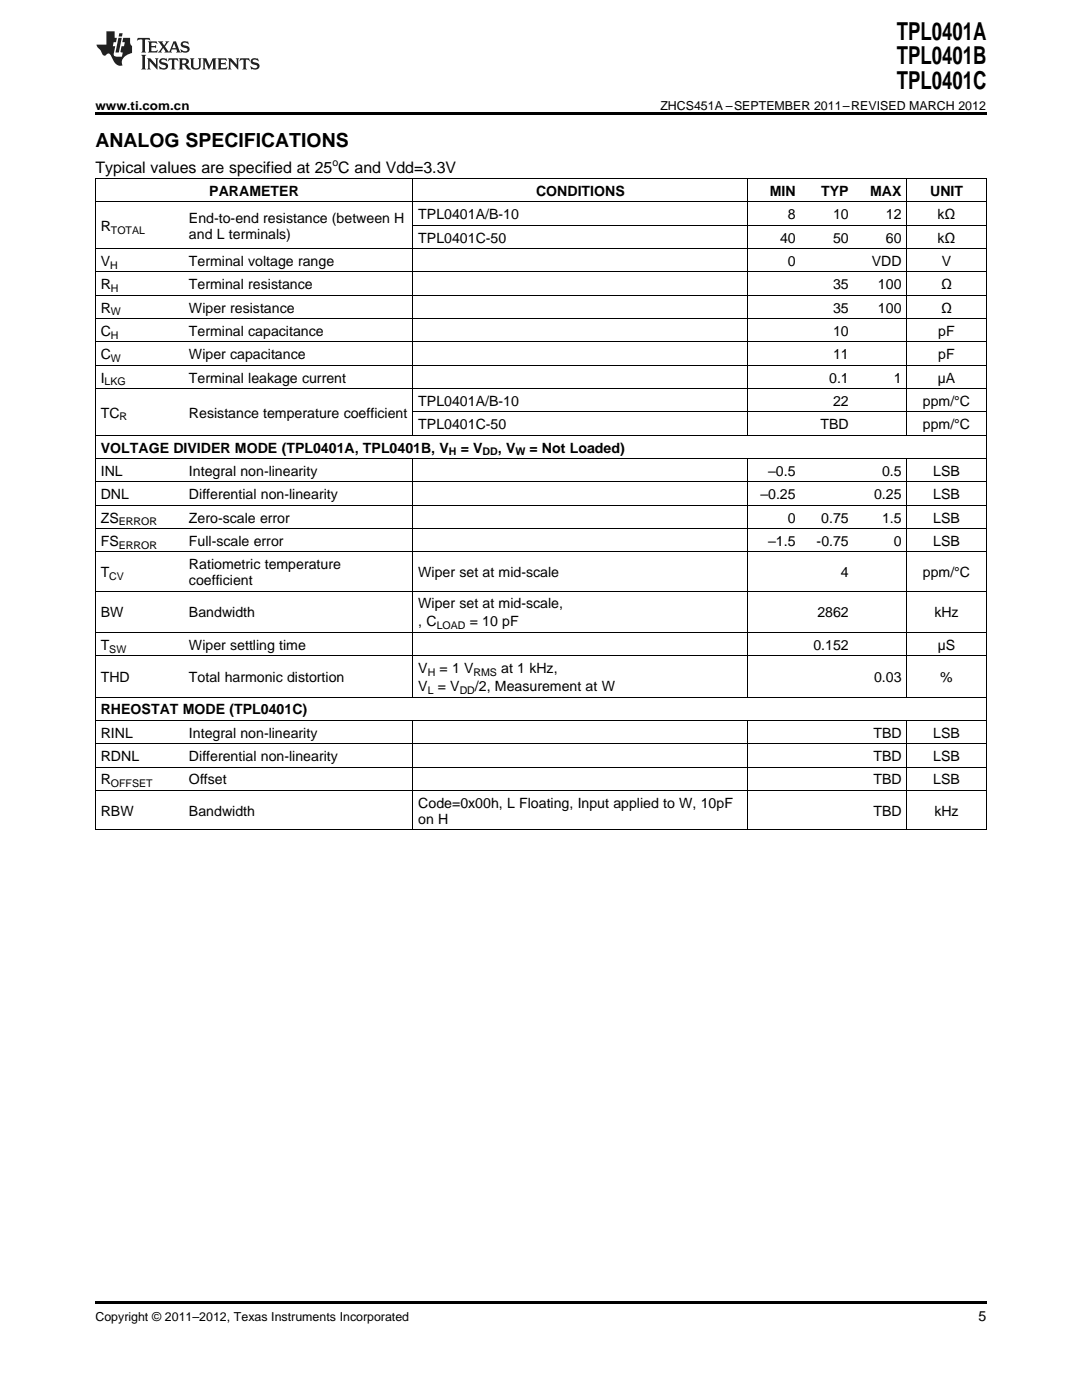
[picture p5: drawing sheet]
<svg xmlns="http://www.w3.org/2000/svg" width="216mm" height="279mm" viewBox="0 0 216 279" stroke-linecap="round" stroke-linejoin="round" font-family="sans-serif">
<defs><g id="words">
<g font-size="4.9">
<text x="178.9" y="7.9">TPL0401A</text>
<text x="178.9" y="12.8">TPL0401B</text>
<text x="178.9" y="17.8">TPL0401C</text>
</g>
<text font-size="3.9" x="19" y="29.3">ANALOG SPECIFICATIONS</text>
<text font-size="3.2" x="19" y="34.4">Typical values are specified at 25 C and Vdd=3.3V</text>
<g font-size="2.8">
<text x="41.8" y="39.1">PARAMETER</text>
<text x="107" y="39.1">CONDITIONS</text>
<text x="153.6" y="39.1">MIN</text>
<text x="163.9" y="39.1">TYP</text>
<text x="173.6" y="39.1">MAX</text>
<text x="185.6" y="39.1">UNIT</text>
<text x="20.1" y="46.1">R</text>
<text x="37.7" y="44.5">End-to-end resistance (between H</text>
<text x="37.7" y="47.7">and L terminals)</text>
<text x="83.5" y="43.7">TPL0401A/B-10</text>
<text x="157.2" y="43.7">8</text>
<text x="166.2" y="43.7">10</text>
<text x="176.8" y="43.7">12</text>
<text x="187.1" y="43.7">kΩ</text>
<text x="20.1" y="53.1">V</text>
<text x="37.7" y="53.1">Terminal voltage range</text>
<text x="83.5" y="48.4">TPL0401C-50</text>
<text x="155.6" y="48.4">40</text>
<text x="157.2" y="53.1">0</text>
<text x="166.2" y="48.4">50</text>
<text x="174" y="53.1">VDD</text>
<text x="176.8" y="48.4">60</text>
<text x="187.1" y="48.4">kΩ</text>
<text x="187.9" y="53.1">V</text>
<text x="20.1" y="57.7">R</text>
<text x="37.7" y="57.7">Terminal resistance</text>
<text x="166.2" y="57.7">35</text>
<text x="175.2" y="57.7">100</text>
<text x="187.8" y="57.7">Ω</text>
<text x="20.1" y="62.4">R</text>
<text x="37.7" y="62.4">Wiper resistance</text>
<text x="166.2" y="62.4">35</text>
<text x="175.2" y="62.4">100</text>
<text x="187.8" y="62.4">Ω</text>
<text x="20.1" y="67">C</text>
<text x="20.1" y="71.7">C</text>
<text x="37.7" y="67">Terminal capacitance</text>
<text x="37.7" y="71.7">Wiper capacitance</text>
<text x="166.2" y="67">10</text>
<text x="166.2" y="71.7">11</text>
<text x="187.2" y="67">pF</text>
<text x="187.2" y="71.7">pF</text>
<text x="20.1" y="76.3">I</text>
<text x="37.7" y="76.3">Terminal leakage current</text>
<text x="165.5" y="76.3">0.1</text>
<text x="178.3" y="76.3">1</text>
<text x="187.1" y="76.3">µA</text>
<text x="20.1" y="83.3">TC</text>
<text x="37.7" y="83.3">Resistance temperature coefficient</text>
<text x="83.5" y="81">TPL0401A/B-10</text>
<text x="166.2" y="81">22</text>
<text x="184.1" y="81">ppm/°C</text>
<text x="83.5" y="85.7">TPL0401C-50</text>
<text x="163.7" y="85.7">TBD</text>
<text x="184.1" y="85.7">ppm/°C</text>
<text x="20.1" y="90.3">VOLTAGE DIVIDER MODE (TPL0401A, TPL0401B, V</text>
<text x="20.1" y="95">INL</text>
<text x="37.7" y="95">Integral non-linearity</text>
<text x="91.9" y="90.3">= V</text>
<text x="99.4" y="90.3">, V</text>
<text x="105.7" y="90.3">= Not Loaded)</text>
<text x="153.3" y="95">–0.5</text>
<text x="176" y="95">0.5</text>
<text x="186.2" y="95">LSB</text>
<text x="20.1" y="99.6">DNL</text>
<text x="37.7" y="99.6">Differential non-linearity</text>
<text x="151.7" y="99.6">–0.25</text>
<text x="174.4" y="99.6">0.25</text>
<text x="186.2" y="99.6">LSB</text>
<text x="20.1" y="104.3">ZS</text>
<text x="37.7" y="104.3">Zero-scale error</text>
<text x="157.2" y="104.3">0</text>
<text x="163.9" y="104.3">0.75</text>
<text x="176" y="104.3">1.5</text>
<text x="186.2" y="104.3">LSB</text>
<text x="20.1" y="108.9">FS</text>
<text x="37.7" y="108.9">Full-scale error</text>
<text x="37.7" y="113.6">Ratiometric temperature</text>
<text x="153.3" y="108.9">–1.5</text>
<text x="162.9" y="108.9">-0.75</text>
<text x="178.3" y="108.9">0</text>
<text x="186.2" y="108.9">LSB</text>
<text x="20.1" y="115.2">T</text>
<text x="37.7" y="116.8">coefficient</text>
<text x="83.5" y="115.2">Wiper set at mid-scale</text>
<text x="167.8" y="115.2">4</text>
<text x="184.1" y="115.2">ppm/°C</text>
<text x="20.1" y="123.2">BW</text>
<text x="37.7" y="123.2">Bandwidth</text>
<text x="83.5" y="121.4">Wiper set at mid-scale,</text>
<text x="83.5" y="125">, C</text>
<text x="93.7" y="125">= 10 pF</text>
<text x="163.1" y="123.2">2862</text>
<text x="186.4" y="123.2">kHz</text>
<text x="20.1" y="129.7">T</text>
<text x="37.7" y="129.7">Wiper settling time</text>
<text x="162.3" y="129.7">0.152</text>
<text x="187.1" y="129.7">µS</text>
<text x="20.1" y="136.1">THD</text>
<text x="37.7" y="136.1">Total harmonic distortion</text>
<text x="83.5" y="134.3">V</text>
<text x="83.5" y="137.9">V</text>
<text x="87.3" y="137.9">= V</text>
<text x="87.7" y="134.3">= 1 V</text>
<text x="94.8" y="137.9">/2, Measurement at W</text>
<text x="100" y="134.3">at 1 kHz,</text>
<text x="174.4" y="136.1">0.03</text>
<text x="187.6" y="136.1">%</text>
<text x="20.1" y="142.6">RHEOSTAT MODE (TPL0401C)</text>
<text x="20.1" y="147.2">RINL</text>
<text x="37.7" y="147.2">Integral non-linearity</text>
<text x="174.3" y="147.2">TBD</text>
<text x="186.2" y="147.2">LSB</text>
<text x="20.1" y="151.9">RDNL</text>
<text x="37.7" y="151.9">Differential non-linearity</text>
<text x="174.3" y="151.9">TBD</text>
<text x="186.2" y="151.9">LSB</text>
<text x="20.1" y="156.6">R</text>
<text x="37.7" y="156.6">Offset</text>
<text x="83.5" y="161.2">Code=0x00h, L Floating, Input applied to W, 10pF</text>
<text x="174.3" y="156.6">TBD</text>
<text x="186.2" y="156.6">LSB</text>
<text x="20.1" y="162.8">RBW</text>
<text x="37.7" y="162.8">Bandwidth</text>
<text x="83.5" y="164.4">on H</text>
<text x="174.3" y="162.8">TBD</text>
<text x="186.4" y="162.8">kHz</text>
<text x="195.3" y="263.6">5</text>
</g>
<g font-size="2.5">
<text x="19" y="21.9">www.ti.com.cn</text>
<text x="131.8" y="21.9">ZHCS451A –SEPTEMBER 2011–REVISED MARCH 2012</text>
<text x="19" y="263.6">Copyright © 2011–2012, Texas Instruments Incorporated</text>
</g>
<g font-size="2.1">
<text x="66.3" y="33.2">o</text>
<text x="22.1" y="46.6">TOTAL</text>
<text x="22" y="53.6">H</text>
<text x="22.1" y="58.3">H</text>
<text x="22.1" y="62.9">W</text>
<text x="22.1" y="67.6">H</text>
<text x="20.9" y="76.9">LKG</text>
<text x="22.1" y="72.2">W</text>
<text x="23.8" y="83.9">R</text>
<text x="89.6" y="90.9">H</text>
<text x="96.3" y="90.9">DD</text>
<text x="102.8" y="90.9">W</text>
<text x="23.7" y="104.8">ERROR</text>
<text x="23.7" y="109.5">ERROR</text>
<text x="21.8" y="115.7">CV</text>
<text x="87.1" y="125.6">LOAD</text>
<text x="21.8" y="130.2">SW</text>
<text x="85.3" y="134.9">H</text>
<text x="94.5" y="134.9">RMS</text>
<text x="85.3" y="138.5">L</text>
<text x="91.7" y="138.5">DD</text>
<text x="22.1" y="157.1">OFFSET</text>
</g>
</g></defs>
<g fill="#231f20">
<path d="M27.5 7.6l-.1 .5 .4-.2h.6v.1v2.1l-.2 .4h1l-.3-.4v-2.1l.1-.1h.5l.5 .2-.2-.5zM29.5 8.3l.2 .3v1.5l-.2 .4h1.8l.2-.6a1.04 1.04 0 0 1-1.3 .2v-.7h.6l.3 .2v-.6l-.3 .2h-.6v-.6l.8-.1 .4 .3-.2-.5zM31.5 8.3l.9 1.1-.9 1.1h.8l-.2-.2 .5-.7 .4 .7-.2 .2h1.5l-.1-.2 .1-.4h.9l.1 .4-.2 .2h1l-.3-.3-.7-1.9h-.5l-.9 2-.8-1 .9-1h-.8l.1 .3-.3 .5-.4-.6 .2-.2zM34.7 8.6l.4 1h-.7zM36.3 8.4a.63 .63 0 0 0-.2 .7 .63 .63 0 0 0 .6 .4l.6 .2 .1 .2a.75 .75 0 0 1-.7 .4 .75 .75 0 0 1-.6-.5l.1 .7 .1-.1a1.11 1.11 0 0 0 1.5-.6 1.13 1.13 0 0 0-1.2-.8l-.1-.4a1.04 1.04 0 0 1 1.2 .2l-.2-.5-.1 .1-.5-.2zM28.2 10.9l.2 .4v2.2l-.2 .4h1l-.3-.4v-2.2l.3-.4zM29.3 11.6l.3 .4v1.5l-.3 .4h.8l-.2-.4v-1.3l1.5 1.7v-1.9l.2-.4h-.7l.2 .4v.9l-1.1-1.3zM32 11.8a.62 .62 0 0 0-.2 .7 .62 .62 0 0 0 .6 .4l.6 .1 .1 .3a.76 .76 0 0 1-.7 .3 .76 .76 0 0 1-.6-.4l.1 .7 .1-.1a1.11 1.11 0 0 0 1.5-.6 1.13 1.13 0 0 0-1.2-.8l-.1-.4a1.04 1.04 0 0 1 1.2 .2l-.2-.6-.1 .1-.5-.1zM33.7 11.6l-.2 .6a.61 .61 0 0 1 .8-.3v1.6l-.2 .4h.9l-.2-.4v-1.6a.63 .63 0 0 1 .8 .3l-.2-.6zM35.6 11.6l.3 .4v1.5l-.3 .4h1l-.2-.2v-.8l.5 .2a.76 .76 0 0 0 1.2 .7l-1-1a.58 .58 0 0 0 .6-.5 .58 .58 0 0 0-.5-.6zM36.4 11.9h.1a.45 .45 0 0 1 .5 .1 .45 .45 0 0 1 .1 .5l-.7 .2zM37.9 11.6l.2 .2a2.17 2.17 0 0 0 .3 1.9 .99 .99 0 0 0 1.6-.6v-1.1l.2-.4h-.7l.2 .2a1.92 1.92 0 0 1-.2 1.8 .6 .6 0 0 1-.9-.5v-1.1l.2-.4zM40.4 11.6l.2 .4v1.5l-.2 .4h.7l-.2-.4v-1.4l.8 1.8 .8-1.8v1.4l-.2 .4h.9l-.2-.4v-1.5l.2-.4h-.8l-.6 1.5-.6-1.5zM43.4 11.6l.2 .4v1.5l-.2 .4h1.8l.2-.6a1.04 1.04 0 0 1-1.3 .1v-.6h.5l.4 .2v-.6l-.4 .2h-.5v-.7h.8l.3 .3-.1-.6zM45.5 11.6l.2 .4v1.5l-.2 .4h.7l-.2-.4v-1.3l1.5 1.7v-1.9l.2-.4h-.7l.2 .4v.9l-1.1-1.3zM47.9 11.6l-.1 .6a.61 .61 0 0 1 .8-.3v1.6l-.3 .4h1l-.3-.4 .1-1.6a.63 .63 0 0 1 .7 .3l-.1-.6zM50.2 11.8a.62 .62 0 0 0-.2 .7 .62 .62 0 0 0 .6 .4l.6 .1 .2 .3a.76 .76 0 0 1-.8 .3 .76 .76 0 0 1-.6-.4l.1 .7 .2-.1a1.11 1.11 0 0 0 1.5-.6 1.13 1.13 0 0 0-1.3-.8l-.1-.4a1.04 1.04 0 0 1 1.2 .2l-.1-.6-.2 .1-.5-.1z"/>
<path d="M21.2 6.3v2.6h-1.9l.1 .4 .7 .9a.91 .91 0 0 0 1 .8 .56 .56 0 0 1 .5-.3 .56 .56 0 0 1 .5 .3l.4 .8a1.53 1.53 0 0 0 1.9 1.2 1.54 1.54 0 0 1 1-2.1l.9-.3v-1.4a1.52 1.52 0 0 1-.3-1.6h-1.4l-.2 .8h.5l-.2 .8h-.4l-.2 1v.2l.4 .1-.2 .8a1.93 1.93 0 0 1-1.6-.3l.3-1.8h-.5l.2-.8h.4l.2-.8h-.4v-1.3zM23.6 7.6l-.6 2.9h.7l.6-2.9zM23.8 6.6l-.1 .7h.6l.2-.7z"/>
</g>
<path d="M19 22.5h177.8v.5h-177.8zM19 259.7h177.8v.5h-177.8z" fill="#000"/>
<g fill="none" stroke="#000" stroke-width=".2">
<path d="M19 35.6h177.8M19.1 35.7v130M82.4 35.7v51.2M149.2 35.7v51.2M180.9 35.7v51.2M196.8 35.7v130M19 58.9h177.8M19 54.3h177.8M19 49.6h177.8M19 40.3h177.8M82.4 45h114.4M19 77.6h177.8"/>
<path d="M19 72.9h177.8M19 68.2h177.8M19 63.6h177.8M19 96.2h177.8M19 91.5h177.8M19 86.9h177.8M82.4 91.6v47.6M82.4 82.2h114.4M149.2 91.6v47.6M180.9 91.6v47.6M19 118h177.8M19 110.2h177.8"/>
<path d="M19 105.5h177.8M19 100.8h177.8M19 139.2h177.8M19 130.9h177.8M19 126.2h177.8M19 157.8h177.8M19 153.1h177.8M19 148.5h177.8M19 143.8h177.8M82.4 143.9v21.8M149.2 143.9v21.8M180.9 143.9v21.8"/>
<path d="M19 165.6h177.8"/>
</g>
<use href="#words"/>
</svg>
